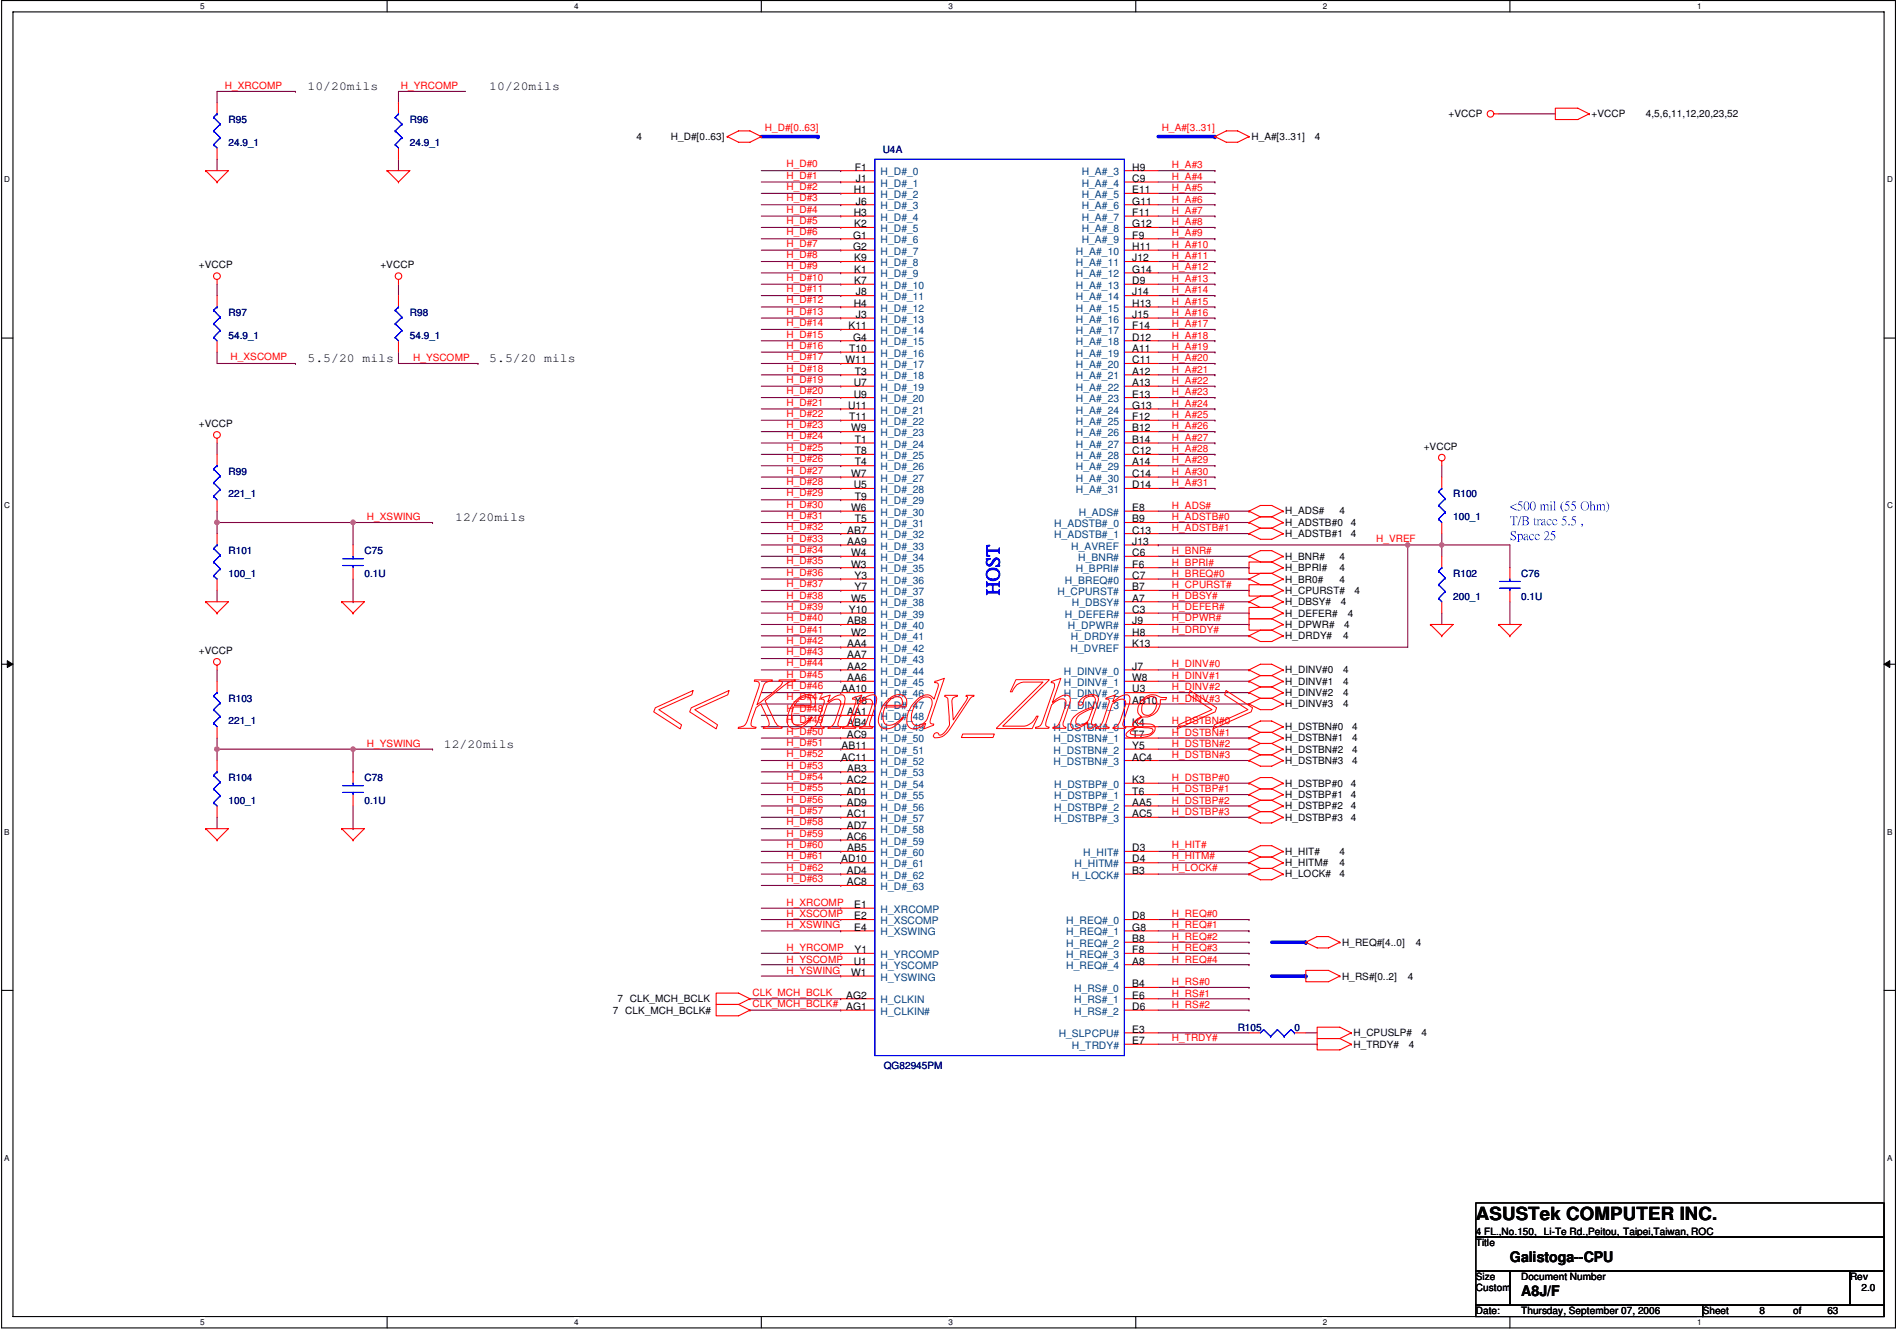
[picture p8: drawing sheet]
<svg xmlns="http://www.w3.org/2000/svg" width="297mm" height="210mm" viewBox="0 0 297 210" stroke-linecap="round" stroke-linejoin="round" font-family="sans-serif">
<defs><g id="words">
<text font-size="2.8" x="231.1" y="191">ASUSTek COMPUTER INC.</text>
<g font-size="2.3">
<text x="236.4" y="197.6">Galistoga--CPU</text>
<text x="238.2" y="202.9">A8J/F</text>
</g>
<g font-size="1.9">
<text x="48.2" y="14.1">10/20mils</text>
<text x="76.6" y="14.1">10/20mils</text>
<text x="48.2" y="56.7">5.5/20 mils</text>
<text x="76.6" y="56.7">5.5/20 mils</text>
<text x="71.3" y="81.6">12/20mils</text>
<text x="69.5" y="117.1">12/20mils</text>
</g>
<g font-size="1.6" fill="#f00">
<text x="35.2" y="13.9">H_XRCOMP</text>
<text x="62.8" y="13.9">H_YRCOMP</text>
<text x="119.8" y="20.5">H_D#[0..63]</text>
<text x="181.9" y="20.5">H_A#[3..31]</text>
<text x="123.1" y="29.8">H_D#2</text>
<text x="123.1" y="26.2">H_D#0</text>
<text x="123.1" y="28">H_D#1</text>
<text x="183.5" y="26.4">H_A#3</text>
<text x="183.5" y="28.2">H_A#4</text>
<text x="183.5" y="29.9">H_A#5</text>
<text x="123.1" y="31.5">H_D#3</text>
<text x="123.1" y="33.3">H_D#4</text>
<text x="123.1" y="35.1">H_D#5</text>
<text x="183.5" y="33.4">H_A#7</text>
<text x="183.5" y="31.7">H_A#6</text>
<text x="183.5" y="35.2">H_A#8</text>
<text x="123.1" y="36.8">H_D#6</text>
<text x="123.1" y="40.4">H_D#8</text>
<text x="123.1" y="38.6">H_D#7</text>
<text x="183.5" y="37">H_A#9</text>
<text x="183.5" y="38.8">H_A#10</text>
<text x="183.5" y="40.6">H_A#11</text>
<text x="123.1" y="45.7">H_D#11</text>
<text x="123.1" y="47.5">H_D#12</text>
<text x="123.1" y="43.9">H_D#10</text>
<text x="123.1" y="42.2">H_D#9</text>
<text x="183.5" y="45.9">H_A#14</text>
<text x="183.5" y="42.3">H_A#12</text>
<text x="183.5" y="47.7">H_A#15</text>
<text x="183.5" y="44.1">H_A#13</text>
<text x="123.1" y="49.3">H_D#13</text>
<text x="123.1" y="52.8">H_D#15</text>
<text x="123.1" y="51.1">H_D#14</text>
<text x="183.5" y="53">H_A#18</text>
<text x="183.5" y="51.2">H_A#17</text>
<text x="183.5" y="49.4">H_A#16</text>
<text x="36.1" y="56.4">H_XSCOMP</text>
<text x="64.7" y="56.6">H_YSCOMP</text>
<text x="123.1" y="58.2">H_D#18</text>
<text x="123.1" y="54.6">H_D#16</text>
<text x="123.1" y="56.4">H_D#17</text>
<text x="123.1" y="59.9">H_D#19</text>
<text x="183.5" y="58.3">H_A#21</text>
<text x="183.5" y="54.8">H_A#19</text>
<text x="183.5" y="56.6">H_A#20</text>
<text x="123.1" y="65.3">H_D#22</text>
<text x="123.1" y="63.5">H_D#21</text>
<text x="123.1" y="61.7">H_D#20</text>
<text x="183.5" y="65.4">H_A#25</text>
<text x="183.5" y="61.9">H_A#23</text>
<text x="183.5" y="63.7">H_A#24</text>
<text x="183.5" y="60.1">H_A#22</text>
<text x="123.1" y="68.8">H_D#24</text>
<text x="123.1" y="70.6">H_D#25</text>
<text x="123.1" y="67">H_D#23</text>
<text x="183.5" y="67.2">H_A#26</text>
<text x="183.5" y="69">H_A#27</text>
<text x="183.5" y="70.7">H_A#28</text>
<text x="123.1" y="72.3">H_D#26</text>
<text x="123.1" y="74.1">H_D#27</text>
<text x="123.1" y="75.9">H_D#28</text>
<text x="123.1" y="77.7">H_D#29</text>
<text x="183.5" y="74.3">H_A#30</text>
<text x="183.5" y="72.5">H_A#29</text>
<text x="183.5" y="76.1">H_A#31</text>
<text x="57.4" y="81.4">H_XSWING</text>
<text x="123.1" y="83">H_D#32</text>
<text x="123.1" y="81.2">H_D#31</text>
<text x="123.1" y="79.5">H_D#30</text>
<text x="183.5" y="83.2">H_ADSTB#1</text>
<text x="183.5" y="79.6">H_ADS#</text>
<text x="183.5" y="81.4">H_ADSTB#0</text>
<text x="123.1" y="88.3">H_D#35</text>
<text x="123.1" y="86.6">H_D#34</text>
<text x="123.1" y="84.8">H_D#33</text>
<text x="183.5" y="86.7">H_BNR#</text>
<text x="183.5" y="88.5">H_BPRI#</text>
<text x="215.5" y="84.8">H_VREF</text>
<text x="123.1" y="93.7">H_D#38</text>
<text x="123.1" y="95.5">H_D#39</text>
<text x="123.1" y="91.9">H_D#37</text>
<text x="123.1" y="90.1">H_D#36</text>
<text x="183.5" y="93.7">H_DBSY#</text>
<text x="183.5" y="90.3">H_BREQ#0</text>
<text x="183.5" y="92.1">H_CPURST#</text>
<text x="183.5" y="95.5">H_DEFER#</text>
<text x="123.1" y="100.8">H_D#42</text>
<text x="123.1" y="97.2">H_D#40</text>
<text x="123.1" y="99">H_D#41</text>
<text x="183.5" y="99">H_DRDY#</text>
<text x="183.5" y="97.2">H_DPWR#</text>
<text x="123.1" y="106.1">H_D#45</text>
<text x="123.1" y="104.3">H_D#44</text>
<text x="123.1" y="102.5">H_D#43</text>
<text x="123.1" y="107.9">H_D#46</text>
<text x="183.5" y="106.3">H_DINV#1</text>
<text x="183.5" y="104.5">H_DINV#0</text>
<text x="123.1" y="111.4">H_D#48</text>
<text x="123.1" y="109.6">H_D#47</text>
<text x="123.1" y="113.2">H_D#49</text>
<text x="183.5" y="113.4">H_DSTBN#0</text>
<text x="183.5" y="108">H_DINV#2</text>
<text x="183.5" y="109.8">H_DINV#3</text>
<text x="57.4" y="116.9">H_YSWING</text>
<text x="123.1" y="118.5">H_D#52</text>
<text x="123.1" y="116.8">H_D#51</text>
<text x="123.1" y="115">H_D#50</text>
<text x="183.5" y="118.7">H_DSTBN#3</text>
<text x="183.5" y="115.1">H_DSTBN#1</text>
<text x="183.5" y="116.9">H_DSTBN#2</text>
<text x="123.1" y="122.1">H_D#54</text>
<text x="123.1" y="120.3">H_D#53</text>
<text x="123.1" y="123.9">H_D#55</text>
<text x="123.1" y="125.6">H_D#56</text>
<text x="183.5" y="122.3">H_DSTBP#0</text>
<text x="183.5" y="124">H_DSTBP#1</text>
<text x="183.5" y="125.8">H_DSTBP#2</text>
<text x="123.1" y="129.2">H_D#58</text>
<text x="123.1" y="127.4">H_D#57</text>
<text x="123.1" y="131">H_D#59</text>
<text x="183.5" y="127.6">H_DSTBP#3</text>
<text x="123.1" y="134.5">H_D#61</text>
<text x="123.1" y="136.3">H_D#62</text>
<text x="123.1" y="132.7">H_D#60</text>
<text x="183.5" y="136.3">H_LOCK#</text>
<text x="183.5" y="132.7">H_HIT#</text>
<text x="183.5" y="134.5">H_HITM#</text>
<text x="123.1" y="141.8">H_XRCOMP</text>
<text x="123.1" y="143.6">H_XSCOMP</text>
<text x="123.1" y="138">H_D#63</text>
<text x="183.5" y="143.6">H_REQ#0</text>
<text x="123.1" y="145.3">H_XSWING</text>
<text x="123.1" y="148.9">H_YRCOMP</text>
<text x="183.5" y="147.1">H_REQ#2</text>
<text x="183.5" y="148.9">H_REQ#3</text>
<text x="183.5" y="145.3">H_REQ#1</text>
<text x="117.8" y="155.8">CLK_MCH_BCLK</text>
<text x="123.1" y="152.4">H_YSWING</text>
<text x="123.1" y="150.7">H_YSCOMP</text>
<text x="183.5" y="154.2">H_RS#0</text>
<text x="183.5" y="156">H_RS#1</text>
<text x="183.5" y="150.7">H_REQ#4</text>
<text x="117.8" y="157.6">CLK_MCH_BCLK#</text>
<text x="183.5" y="157.8">H_RS#2</text>
<text x="183.5" y="162.9">H_TRDY#</text>
</g>
<g font-size="1.6" fill="#000080">
<text x="35.8" y="19.3">R95</text>
<text x="35.8" y="22.8">24.9_1</text>
<text x="64.2" y="19.3">R96</text>
<text x="64.2" y="22.8">24.9_1</text>
<text x="138.2" y="23.9">U4A</text>
<text x="35.8" y="49.4">R97</text>
<text x="35.8" y="53">54.9_1</text>
<text x="64.2" y="49.4">R98</text>
<text x="64.2" y="53">54.9_1</text>
<text x="35.8" y="74.3">R99</text>
<text x="35.8" y="77.9">221_1</text>
<text x="227.5" y="77.9">R100</text>
<text x="227.5" y="81.4">100_1</text>
<text x="35.8" y="86.7">R101</text>
<text x="57.1" y="86.7">C75</text>
<text x="35.8" y="90.3">100_1</text>
<text x="57.1" y="90.3">0.1U</text>
<text x="227.5" y="90.3">R102</text>
<text x="227.5" y="93.9">200_1</text>
<text x="238.2" y="90.3">C76</text>
<text x="238.2" y="93.9">0.1U</text>
<text x="35.8" y="109.8">R103</text>
<text x="35.8" y="113.4">221_1</text>
<text x="35.8" y="122.3">R104</text>
<text x="35.8" y="125.8">100_1</text>
<text x="57.1" y="122.3">C78</text>
<text x="57.1" y="125.8">0.1U</text>
<text x="193.8" y="161.3">R105</text>
<text x="202.7" y="161.3">0</text>
<text x="138.4" y="167.3">QG82945PM</text>
</g>
<g font-size="1.6">
<text x="99.7" y="21.9">4</text>
<text x="105" y="21.9">H_D#[0..63]</text>
<text x="196" y="21.9">H_A#[3..31]</text>
<text x="205.9" y="21.9">4</text>
<text x="226.8" y="18.4">+VCCP</text>
<text x="249.2" y="18.4">+VCCP</text>
<text x="257.7" y="18.4">4,5,6,11,12,20,23,52</text>
<text x="133.9" y="26.7">F1</text>
<text x="134" y="28.5">J1</text>
<text x="177.3" y="26.7">H9</text>
<text x="177.3" y="28.5">C9</text>
<text x="133.7" y="30.3">H1</text>
<text x="133.7" y="33.8">H3</text>
<text x="133.8" y="35.6">K2</text>
<text x="134" y="32">J6</text>
<text x="177.3" y="30.3">E11</text>
<text x="177.3" y="32">G11</text>
<text x="177.3" y="33.8">F11</text>
<text x="177.3" y="35.6">G12</text>
<text x="31.2" y="42">+VCCP</text>
<text x="59.6" y="42">+VCCP</text>
<text x="133.6" y="37.3">G1</text>
<text x="133.6" y="39.1">G2</text>
<text x="133.8" y="40.9">K9</text>
<text x="177.3" y="37.3">F9</text>
<text x="177.3" y="39.1">H11</text>
<text x="177.3" y="40.9">J12</text>
<text x="133.8" y="42.7">K1</text>
<text x="133.8" y="44.4">K7</text>
<text x="134" y="46.2">J8</text>
<text x="177.3" y="42.7">G14</text>
<text x="177.3" y="44.4">D9</text>
<text x="177.3" y="46.2">J14</text>
<text x="132.9" y="51.6">K11</text>
<text x="133.6" y="53.3">G4</text>
<text x="133.7" y="48">H4</text>
<text x="134" y="49.8">J3</text>
<text x="177.3" y="48">H13</text>
<text x="177.3" y="49.8">J15</text>
<text x="177.3" y="51.6">F14</text>
<text x="177.3" y="53.3">D12</text>
<text x="132.4" y="56.9">W11</text>
<text x="133" y="55.1">T10</text>
<text x="133.9" y="58.7">T3</text>
<text x="177.3" y="55.1">A11</text>
<text x="177.3" y="56.9">C11</text>
<text x="177.3" y="58.7">A12</text>
<text x="132.8" y="64">U11</text>
<text x="133" y="65.8">T11</text>
<text x="133.7" y="60.5">U7</text>
<text x="133.7" y="62.2">U9</text>
<text x="177.3" y="60.5">A13</text>
<text x="177.3" y="62.2">E13</text>
<text x="177.3" y="64">G13</text>
<text x="177.3" y="65.8">F12</text>
<text x="31.2" y="66.8">+VCCP</text>
<text x="133.3" y="67.5">W9</text>
<text x="133.9" y="69.3">T1</text>
<text x="133.9" y="71.1">T8</text>
<text x="177.3" y="67.5">B12</text>
<text x="177.3" y="69.3">B14</text>
<text x="177.3" y="71.1">C12</text>
<text x="222.9" y="70.4">+VCCP</text>
<text x="133.3" y="74.6">W7</text>
<text x="133.7" y="76.4">U5</text>
<text x="133.9" y="72.9">T4</text>
<text x="177.3" y="72.9">A14</text>
<text x="177.3" y="74.6">C14</text>
<text x="177.3" y="76.4">D14</text>
<text x="132.7" y="83.5">AB7</text>
<text x="133.3" y="80">W6</text>
<text x="133.9" y="78.2">T9</text>
<text x="133.9" y="81.7">T5</text>
<text x="177.3" y="80">E8</text>
<text x="177.3" y="81.7">B9</text>
<text x="177.3" y="83.5">C13</text>
<text x="201.2" y="80.5">H_ADS#</text>
<text x="201.2" y="82.3">H_ADSTB#0</text>
<text x="209.8" y="80.5">4</text>
<text x="211.5" y="82.3">4</text>
<text x="132.7" y="85.3">AA9</text>
<text x="133.3" y="87.1">W4</text>
<text x="133.3" y="88.9">W3</text>
<text x="177.3" y="85.3">J13</text>
<text x="177.3" y="87.1">C6</text>
<text x="177.3" y="88.9">F6</text>
<text x="201.2" y="89.4">H_BPRI#</text>
<text x="201.2" y="84.1">H_ADSTB#1</text>
<text x="201.2" y="87.6">H_BNR#</text>
<text x="209.8" y="87.6">4</text>
<text x="209.8" y="89.4">4</text>
<text x="211.5" y="84.1">4</text>
<text x="132.9" y="96">Y10</text>
<text x="133.3" y="94.2">W5</text>
<text x="133.8" y="90.6">Y3</text>
<text x="133.8" y="92.4">Y7</text>
<text x="177.3" y="90.6">C7</text>
<text x="177.3" y="92.4">B7</text>
<text x="177.3" y="94.2">A7</text>
<text x="177.3" y="96">C3</text>
<text x="201.2" y="94.7">H_DBSY#</text>
<text x="201.2" y="91.2">H_BR0#</text>
<text x="201.2" y="93">H_CPURST#</text>
<text x="209.8" y="91.2">4</text>
<text x="209.9" y="94.7">4</text>
<text x="212.1" y="93">4</text>
<text x="132.7" y="97.7">AB8</text>
<text x="132.7" y="101.3">AA4</text>
<text x="133.3" y="99.5">W2</text>
<text x="177.3" y="97.7">J9</text>
<text x="177.3" y="99.5">H8</text>
<text x="177.3" y="101.3">K13</text>
<text x="201.2" y="96.5">H_DEFER#</text>
<text x="201.2" y="98.3">H_DPWR#</text>
<text x="201.2" y="100">H_DRDY#</text>
<text x="210.3" y="100">4</text>
<text x="210.5" y="98.3">4</text>
<text x="211" y="96.5">4</text>
<text x="31.2" y="102.4">+VCCP</text>
<text x="132.7" y="103">AA7</text>
<text x="132.7" y="104.8">AA2</text>
<text x="132.7" y="106.6">AA6</text>
<text x="177.3" y="104.8">J7</text>
<text x="177.3" y="106.6">W8</text>
<text x="201.2" y="107.1">H_DINV#1</text>
<text x="201.2" y="105.4">H_DINV#0</text>
<text x="210.3" y="107.1">4</text>
<text x="210.3" y="105.4">4</text>
<text x="131.8" y="108.4">AA10</text>
<text x="132.7" y="111.9">AA1</text>
<text x="132.7" y="113.7">AB4</text>
<text x="133.8" y="110.2">Y8</text>
<text x="177.3" y="108.4">U3</text>
<text x="177.3" y="110.2">AB10</text>
<text x="177.3" y="113.7">K4</text>
<text x="201.2" y="108.9">H_DINV#2</text>
<text x="201.2" y="110.7">H_DINV#3</text>
<text x="210.3" y="108.9">4</text>
<text x="210.3" y="110.7">4</text>
<text x="131.7" y="119">AC11</text>
<text x="131.8" y="117.3">AB11</text>
<text x="132.6" y="115.5">AC9</text>
<text x="177.3" y="115.5">T7</text>
<text x="177.3" y="117.3">Y5</text>
<text x="177.3" y="119">AC4</text>
<text x="201.2" y="116">H_DSTBN#1</text>
<text x="201.2" y="117.8">H_DSTBN#2</text>
<text x="201.2" y="114.3">H_DSTBN#0</text>
<text x="201.2" y="119.6">H_DSTBN#3</text>
<text x="211.7" y="116">4</text>
<text x="211.7" y="117.8">4</text>
<text x="211.7" y="114.3">4</text>
<text x="211.7" y="119.6">4</text>
<text x="132.6" y="122.6">AC2</text>
<text x="132.6" y="124.4">AD1</text>
<text x="132.7" y="120.8">AB3</text>
<text x="177.3" y="122.6">K3</text>
<text x="177.3" y="124.4">T6</text>
<text x="201.2" y="124.9">H_DSTBP#1</text>
<text x="201.2" y="123.1">H_DSTBP#0</text>
<text x="211.5" y="124.9">4</text>
<text x="211.5" y="123.1">4</text>
<text x="132.6" y="126.2">AD9</text>
<text x="132.6" y="127.9">AC1</text>
<text x="132.6" y="129.7">AD7</text>
<text x="132.6" y="131.5">AC6</text>
<text x="177.3" y="126.2">AA5</text>
<text x="177.3" y="127.9">AC5</text>
<text x="201.2" y="126.7">H_DSTBP#2</text>
<text x="201.2" y="128.5">H_DSTBP#3</text>
<text x="211.5" y="126.7">4</text>
<text x="211.5" y="128.5">4</text>
<text x="131.7" y="135">AD10</text>
<text x="132.6" y="136.8">AD4</text>
<text x="132.7" y="133.2">AB5</text>
<text x="177.3" y="133.2">D3</text>
<text x="177.3" y="135">D4</text>
<text x="177.3" y="136.8">B3</text>
<text x="201.2" y="137.3">H_LOCK#</text>
<text x="201.2" y="133.8">H_HIT#</text>
<text x="201.2" y="135.6">H_HITM#</text>
<text x="209.8" y="135.6">4</text>
<text x="209.8" y="137.3">4</text>
<text x="209.8" y="133.8">4</text>
<text x="132.6" y="138.6">AC8</text>
<text x="133.8" y="142.1">E1</text>
<text x="133.8" y="143.9">E2</text>
<text x="177.3" y="143.9">D8</text>
<text x="133.8" y="145.7">E4</text>
<text x="133.8" y="149.2">Y1</text>
<text x="177.3" y="145.7">G8</text>
<text x="177.3" y="147.4">B8</text>
<text x="177.3" y="149.2">F8</text>
<text x="210.1" y="148">H_REQ#[4..0]</text>
<text x="221.7" y="148">4</text>
<text x="133.3" y="152.8">W1</text>
<text x="133.7" y="151">U1</text>
<text x="177.3" y="151">A8</text>
<text x="177.3" y="154.6">B4</text>
<text x="210.1" y="153.3">H_RS#[0..2]</text>
<text x="220.4" y="153.3">4</text>
<text x="96" y="158.7">7 CLK_MCH_BCLK#</text>
<text x="96.7" y="156.9">7 CLK_MCH_BCLK</text>
<text x="132.5" y="156.3">AG2</text>
<text x="132.5" y="158.1">AG1</text>
<text x="177.3" y="156.3">E6</text>
<text x="177.3" y="158.1">D6</text>
<text x="177.3" y="161.7">E3</text>
<text x="177.3" y="163.4">E7</text>
<text x="211.9" y="164">H_TRDY#</text>
<text x="211.9" y="162.2">H_CPUSLP#</text>
<text x="220.6" y="164">4</text>
<text x="222.6" y="162.2">4</text>
<text x="231.1" y="195.1">Title</text>
<text x="231.1" y="193.3">4 FL.,No.150, Li-Te Rd.,Peitou, Taipei,Taiwan, ROC</text>
<text x="231.1" y="200.4">Size</text>
<text x="231.1" y="202.1">Custom</text>
<text x="238.2" y="200.4">Document Number</text>
<text x="289.7" y="200.4">Rev</text>
<text x="291.5" y="202.1">2.0</text>
<text x="231.1" y="205.7">Date:</text>
<text x="238.2" y="205.7">Thursday, September 07, 2006</text>
<text x="266.6" y="205.7">Sheet</text>
<text x="275.5" y="205.7">8</text>
<text x="280.8" y="205.7">of</text>
<text x="286.2" y="205.7">63</text>
</g>
<g font-size="1.6" fill="#004080">
<text x="137.9" y="27.4">H_D#_0</text>
<text x="137.9" y="29.2">H_D#_1</text>
<text x="169.4" y="27.4">H_A#_3</text>
<text x="169.4" y="29.2">H_A#_4</text>
<text x="137.9" y="31">H_D#_2</text>
<text x="137.9" y="32.8">H_D#_3</text>
<text x="137.9" y="34.5">H_D#_4</text>
<text x="169.4" y="31">H_A#_5</text>
<text x="169.4" y="32.8">H_A#_6</text>
<text x="169.4" y="34.5">H_A#_7</text>
<text x="137.9" y="36.3">H_D#_5</text>
<text x="137.9" y="38.1">H_D#_6</text>
<text x="137.9" y="39.9">H_D#_7</text>
<text x="137.9" y="41.7">H_D#_8</text>
<text x="168.5" y="39.9">H_A#_10</text>
<text x="168.5" y="41.7">H_A#_11</text>
<text x="169.4" y="36.3">H_A#_8</text>
<text x="169.4" y="38.1">H_A#_9</text>
<text x="137.9" y="43.4">H_D#_9</text>
<text x="137.9" y="45.2">H_D#_10</text>
<text x="137.9" y="47">H_D#_11</text>
<text x="168.5" y="43.4">H_A#_12</text>
<text x="168.5" y="45.2">H_A#_13</text>
<text x="168.5" y="47">H_A#_14</text>
<text x="137.9" y="48.8">H_D#_12</text>
<text x="137.9" y="50.5">H_D#_13</text>
<text x="137.9" y="52.3">H_D#_14</text>
<text x="168.5" y="48.8">H_A#_15</text>
<text x="168.5" y="50.5">H_A#_16</text>
<text x="168.5" y="52.3">H_A#_17</text>
<text x="137.9" y="54.1">H_D#_15</text>
<text x="137.9" y="55.8">H_D#_16</text>
<text x="137.9" y="57.6">H_D#_17</text>
<text x="137.9" y="59.4">H_D#_18</text>
<text x="168.5" y="54.1">H_A#_18</text>
<text x="168.5" y="55.8">H_A#_19</text>
<text x="168.5" y="57.6">H_A#_20</text>
<text x="168.5" y="59.4">H_A#_21</text>
<text x="137.9" y="61.2">H_D#_19</text>
<text x="137.9" y="62.9">H_D#_20</text>
<text x="137.9" y="64.7">H_D#_21</text>
<text x="168.5" y="61.2">H_A#_22</text>
<text x="168.5" y="62.9">H_A#_23</text>
<text x="168.5" y="64.7">H_A#_24</text>
<text x="137.9" y="66.5">H_D#_22</text>
<text x="137.9" y="68.3">H_D#_23</text>
<text x="137.9" y="70.1">H_D#_24</text>
<text x="137.9" y="71.8">H_D#_25</text>
<text x="168.5" y="66.5">H_A#_25</text>
<text x="168.5" y="68.3">H_A#_26</text>
<text x="168.5" y="70.1">H_A#_27</text>
<text x="168.5" y="71.8">H_A#_28</text>
<text x="137.9" y="73.6">H_D#_26</text>
<text x="137.9" y="75.4">H_D#_27</text>
<text x="137.9" y="77.2">H_D#_28</text>
<text x="168.5" y="73.6">H_A#_29</text>
<text x="168.5" y="75.4">H_A#_30</text>
<text x="168.5" y="77.2">H_A#_31</text>
<text x="137.9" y="79">H_D#_29</text>
<text x="137.9" y="80.7">H_D#_30</text>
<text x="137.9" y="82.5">H_D#_31</text>
<text x="165.1" y="82.5">H_ADSTB#_0</text>
<text x="168.9" y="80.7">H_ADS#</text>
<text x="137.9" y="84.2">H_D#_32</text>
<text x="137.9" y="86">H_D#_33</text>
<text x="137.9" y="87.8">H_D#_34</text>
<text x="137.9" y="89.6">H_D#_35</text>
<text x="165.1" y="84.2">H_ADSTB#_1</text>
<text x="167.7" y="86">H_AVREF</text>
<text x="168.4" y="89.6">H_BPRI#</text>
<text x="168.8" y="87.8">H_BNR#</text>
<text x="137.9" y="91.4">H_D#_36</text>
<text x="137.9" y="93.1">H_D#_37</text>
<text x="137.9" y="94.9">H_D#_38</text>
<text x="165.6" y="93.1">H_CPURST#</text>
<text x="166.7" y="91.4">H_BREQ#0</text>
<text x="167.8" y="94.9">H_DBSY#</text>
<text x="137.9" y="96.7">H_D#_39</text>
<text x="137.9" y="98.5">H_D#_40</text>
<text x="137.9" y="100.2">H_D#_41</text>
<text x="166.7" y="96.7">H_DEFER#</text>
<text x="167.2" y="98.5">H_DPWR#</text>
<text x="167.7" y="100.2">H_DRDY#</text>
<text x="137.9" y="102">H_D#_42</text>
<text x="137.9" y="103.8">H_D#_43</text>
<text x="137.9" y="105.6">H_D#_44</text>
<text x="137.9" y="107.4">H_D#_45</text>
<text x="166.6" y="105.6">H_DINV#_0</text>
<text x="166.6" y="107.4">H_DINV#_1</text>
<text x="167.6" y="102">H_DVREF</text>
<text x="137.9" y="109.1">H_D#_46</text>
<text x="137.9" y="110.9">H_D#_47</text>
<text x="137.9" y="112.7">H_D#_48</text>
<text x="166.6" y="109.1">H_DINV#_2</text>
<text x="166.6" y="110.9">H_DINV#_3</text>
<text x="137.9" y="114.5">H_D#_49</text>
<text x="137.9" y="116.2">H_D#_50</text>
<text x="137.9" y="118">H_D#_51</text>
<text x="137.9" y="119.8">H_D#_52</text>
<text x="165" y="114.5">H_DSTBN#_0</text>
<text x="165" y="116.2">H_DSTBN#_1</text>
<text x="165" y="118">H_DSTBN#_2</text>
<text x="165" y="119.8">H_DSTBN#_3</text>
<text x="137.9" y="121.5">H_D#_53</text>
<text x="137.9" y="123.3">H_D#_54</text>
<text x="137.9" y="125.1">H_D#_55</text>
<text x="165.1" y="123.3">H_DSTBP#_0</text>
<text x="165.1" y="125.1">H_DSTBP#_1</text>
<text x="137.9" y="126.9">H_D#_56</text>
<text x="137.9" y="128.7">H_D#_57</text>
<text x="137.9" y="130.4">H_D#_58</text>
<text x="165.1" y="126.9">H_DSTBP#_2</text>
<text x="165.1" y="128.7">H_DSTBP#_3</text>
<text x="137.9" y="132.2">H_D#_59</text>
<text x="137.9" y="134">H_D#_60</text>
<text x="137.9" y="135.8">H_D#_61</text>
<text x="137.9" y="137.5">H_D#_62</text>
<text x="167.8" y="137.5">H_LOCK#</text>
<text x="168.3" y="135.8">H_HITM#</text>
<text x="169.6" y="134">H_HIT#</text>
<text x="137.9" y="139.3">H_D#_63</text>
<text x="137.9" y="142.9">H_XRCOMP</text>
<text x="137.9" y="144.7">H_XSCOMP</text>
<text x="137.9" y="146.4">H_XSWING</text>
<text x="137.9" y="149.9">H_YRCOMP</text>
<text x="167" y="144.7">H_REQ#_0</text>
<text x="167" y="146.4">H_REQ#_1</text>
<text x="167" y="148.2">H_REQ#_2</text>
<text x="167" y="149.9">H_REQ#_3</text>
<text x="137.9" y="151.7">H_YSCOMP</text>
<text x="137.9" y="153.5">H_YSWING</text>
<text x="167" y="151.7">H_REQ#_4</text>
<text x="168.2" y="155.3">H_RS#_0</text>
<text x="137.9" y="157.1">H_CLKIN</text>
<text x="137.9" y="158.8">H_CLKIN#</text>
<text x="168.2" y="157.1">H_RS#_1</text>
<text x="168.2" y="158.8">H_RS#_2</text>
<text x="165.8" y="162.4">H_SLPCPU#</text>
<text x="167.8" y="164.2">H_TRDY#</text>
</g>
<g font-size="1.3">
<text x="31.3" y="1.4">5</text>
<text x="89.9" y="1.4">4</text>
<text x="148.5" y="1.4">3</text>
<text x="207.1" y="1.4">2</text>
<text x="265.7" y="1.4">1</text>
<text x=".7" y="28.5">D</text>
<text x="295.5" y="28.5">D</text>
<text x=".7" y="79.6">C</text>
<text x="295.5" y="79.6">C</text>
<text x=".7" y="130.6">B</text>
<text x="295.5" y="130.6">B</text>
<text x=".7" y="181.7">A</text>
<text x="295.5" y="181.7">A</text>
<text x="31.3" y="207.4">5</text>
<text x="89.9" y="207.4">4</text>
<text x="148.5" y="207.4">3</text>
<text x="207.1" y="207.4">2</text>
<text x="265.7" y="207.4">1</text>
</g>
</g></defs>
<path d="M.3 .1h296.5v207.8h-296.5zM2 1.9h293v204.2h-293z" fill="none" stroke="#000" stroke-width=".17"/>
<g fill="#fff">
<path d="M31.3 .3h.7v1.4h-.7z"/>
<path d="M31.3 206.2h.7v1.5h-.7z"/>
</g>
<path d="M60.6 .1v1.8M60.6 206.1v1.8" fill="none" stroke="#000" stroke-width=".17"/>
<g fill="#fff">
<path d="M89.9 .3h.7v1.4h-.7z"/>
<path d="M89.9 206.2h.7v1.5h-.7z"/>
</g>
<path d="M119.2 .1v1.8M119.2 206.1v1.8" fill="none" stroke="#000" stroke-width=".17"/>
<g fill="#fff">
<path d="M148.5 .3h.7v1.4h-.7z"/>
<path d="M148.5 206.2h.7v1.5h-.7z"/>
</g>
<path d="M177.8 .1v1.8M177.8 206.1v1.8" fill="none" stroke="#000" stroke-width=".17"/>
<g fill="#fff">
<path d="M207.1 .3h.8v1.4h-.8z"/>
<path d="M207.1 206.2h.8v1.5h-.8z"/>
</g>
<path d="M236.4 .1v1.8M236.4 206.1v1.8" fill="none" stroke="#000" stroke-width=".17"/>
<g fill="#fff">
<path d="M265.7 .3h.7v1.4h-.7z"/>
<path d="M265.7 206.2h.7v1.5h-.7z"/>
<path d="M.7 27.3h.9v1.5h-.9z"/>
<path d="M295.4 27.3h1v1.5h-1z"/>
<path d="M.7 78.4h.9v1.5h-.9z"/>
<path d="M295.4 78.4h1v1.5h-1z"/>
</g>
<path d="M.3 52.9h1.7M295 52.9h1.8" fill="none" stroke="#000" stroke-width=".17"/>
<g fill="#fff">
<path d="M.7 129.5h.9v1.4h-.9z"/>
<path d="M295.4 129.5h.9v1.4h-.9z"/>
</g>
<path d="M.3 104h1.7M295 104h1.8" fill="none" stroke="#000" stroke-width=".17"/>
<path d="M1.1 103.4l.9 .6-.9 .5zM295 104l.9-.6v1.1z" fill="#000"/>
<path d="M1.1 103.4l.9 .6-.9 .5zM295 104l.9-.6v1.1z" fill="none" stroke="#000" stroke-width=".16"/>
<g fill="#fff">
<path d="M.6 180.5h1v1.5h-1z"/>
<path d="M295.4 180.5h.9v1.5h-.9z"/>
</g>
<path d="M.3 155h1.7M295 155h1.8" fill="none" stroke="#000" stroke-width=".17"/>
<g fill="none" stroke="#800040" stroke-width=".17">
<path d="M34 55.1v1.8M225.8 72.9v1.8M34 81.8h.1M34 80v1.8M34 92.4v1.8M55.3 94.2h.1M55.3 90.6v3.6M220.4 85.3v16M225.8 96v1.7M236.4 85.3v3.6M236.4 94.2v3.5M34 104.9v1.7"/>
<path d="M34 127.9v1.8M55.3 129.7h.1M55.3 126.2v3.5"/>
</g>
<path d="M181.4 21.4h8.8M190.2 21.4h.1M199.1 147.5h5.4M204.5 147.5h.1" fill="none" stroke="#00f" stroke-width=".55"/>
<circle cx="34" cy="81.8" r=".36" fill="#f0f"/>
<circle cx="34" cy="81.8" r=".36" fill="none" stroke="#f0f" stroke-width=".17"/>
<g fill="none" stroke="#800040" stroke-width=".17">
<path d="M34 14.3h12.3M46.3 14.3h.1M62.4 16.1h.1M62.4 14.3v1.8M234.6 17.8h8.9M34 24.9v1.8M62.4 24.9v1.8M119.2 32h12.5M131.7 32h.1M34 44.5v1.8M62.4 44.5v1.8M62.4 56.9h12.4"/>
<path d="M74.8 56.9h.1M119.2 58.7h12.5M131.7 58.7h.1M181.4 58.7h8.8M181.4 46.3h8.8M190.2 58.7h.1M190.2 46.3h.1M34 69.3v1.8M119.2 69.3h12.5M131.7 69.3h.1M181.4 65.8h8.8M181.4 67.6h8.8"/>
<path d="M190.2 65.8h.1M190.2 67.6h.1M55.3 81.8h12.4M67.7 81.8h.1M119.2 83.5h12.5M131.7 83.5h.1M181.4 85.3h.1M181.4 94.2h14.2M181.4 90.6h14.2M181.4 87.1h14.2M181.4 85.3h44.4M195.6 94.2h.1"/>
<path d="M195.6 90.6h.1M195.6 87.1h.1M220.4 85.3h.1M34 117.3h21.3M119.2 101.3h12.5M131.7 101.3h.1M181.4 119h14.2M195.6 119h.1M119.2 122.6h12.5M119.2 135h12.5M119.2 129.7h12.5M131.7 122.6h.1"/>
<path d="M131.7 135h.1M131.7 129.7h.1M117.4 158.1h14.3M119.2 152.8h12.5M131.7 158.1h.1M131.7 152.8h.1M181.4 154.6h14.2M195.6 154.6h.1M204.5 161.7h1.7"/>
</g>
<path d="M119.2 21.4h8.9M128.1 21.4h.1M199.1 152.8h5.4M204.5 152.8h.1" fill="none" stroke="#00f" stroke-width=".55"/>
<circle cx="220.4" cy="85.3" r=".34" fill="#f0f"/>
<circle cx="220.4" cy="85.3" r=".34" fill="none" stroke="#f0f" stroke-width=".17"/>
<g fill="none" stroke="#800040" stroke-width=".17">
<path d="M119.2 37.4h12.5M119.2 30.3h12.5M119.2 26.7h12.5M131.7 37.4h.1M131.7 30.3h.1M131.7 26.7h.1M181.4 37.4h8.8M181.4 26.7h8.8M181.4 33.8h8.8M190.2 37.4h.1M190.2 33.8h.1M190.2 26.7h.1"/>
<path d="M34 56.9h12.3M46.3 56.9h.1M62.4 55.1v1.8M119.2 55.1h12.5M119.2 49.8h12.5M119.2 56.9h12.5M119.2 46.3h12.5M119.2 48h12.5M119.2 44.5h12.5M131.7 55.1h.1M131.7 49.8h.1M131.7 56.9h.1"/>
<path d="M131.7 46.3h.1M131.7 48h.1M131.7 44.5h.1M181.4 55.1h8.8M181.4 49.8h8.8M181.4 42.7h8.8M181.4 53.3h8.8M181.4 51.6h8.8M190.2 55.1h.1M190.2 42.7h.1M190.2 53.3h.1M190.2 51.6h.1"/>
<path d="M190.2 49.8h.1M119.2 74.7h12.5M119.2 72.9h12.5M119.2 65.8h12.5M119.2 64h12.5M131.7 65.8h.1M131.7 72.9h.1M131.7 74.7h.1M131.7 64h.1M181.4 74.7h8.8M181.4 72.9h8.8M181.4 62.2h8.8"/>
<path d="M181.4 64h8.8M181.4 60.5h8.8M181.4 69.3h8.8M181.4 71.1h8.8M190.2 74.7h.1M190.2 72.9h.1M190.2 62.2h.1M190.2 64h.1M190.2 60.5h.1M190.2 69.3h.1M190.2 71.1h.1M119.2 97.7h12.5"/>
<path d="M119.2 99.5h12.5M119.2 81.8h12.5M119.2 88.9h12.5M119.2 94.2h12.5M119.2 96h12.5M119.2 87.1h12.5M131.7 97.7h.1M131.7 99.5h.1M131.7 81.8h.1M131.7 88.9h.1M131.7 94.2h.1M131.7 96h.1"/>
<path d="M131.7 87.1h.1M181.4 92.4h14.2M181.4 99.5h14.2M181.4 88.9h14.2M181.4 83.5h14.2M195.6 92.4h.1M195.6 88.9h.1M195.6 83.5h.1M195.6 99.5h.1M34 115.5v1.8M55.3 117.3v3.5M119.2 106.6h12.5"/>
<path d="M119.2 112h12.5M119.2 119h12.5M119.2 110.2h12.5M119.2 117.3h12.5M119.2 104.9h12.5M131.7 112h.1M131.7 119h.1M131.7 106.6h.1M131.7 110.2h.1M131.7 117.3h.1M131.7 104.9h.1M181.4 106.6h14.2"/>
<path d="M181.4 113.7h14.2M181.4 108.4h14.2M181.4 101.3h39M195.6 106.6h.1M195.6 113.7h.1M195.6 108.4h.1M55.3 120.8h.1M119.2 136.8h12.5M119.2 120.8h12.5M119.2 127.9h12.5M131.7 136.8h.1M131.7 120.8h.1"/>
<path d="M131.7 127.9h.1M181.4 136.8h14.2M181.4 133.3h14.2M181.4 122.6h14.2M195.6 136.8h.1M195.6 133.3h.1M195.6 122.6h.1M117.4 156.3h14.3M119.2 142.2h12.5M119.2 143.9h12.5M119.2 151h12.5M119.2 145.7h12.5"/>
<path d="M131.7 142.2h.1M131.7 143.9h.1M131.7 151h.1M131.7 145.7h.1M131.7 156.3h.1M181.4 143.9h14.2M181.4 147.5h14.2M195.6 143.9h.1M195.6 147.5h.1M181.4 163.4h24.8M181.4 161.7h14.2M206.2 163.4h.1"/>
</g>
<circle cx="55.3" cy="117.3" r=".34" fill="#f0f"/>
<circle cx="55.3" cy="117.3" r=".34" fill="none" stroke="#f0f" stroke-width=".17"/>
<g fill="none" stroke="#800040" stroke-width=".17">
<path d="M119.2 33.8h12.5M131.7 33.8h.1M181.4 28.5h8.8M181.4 39.2h8.8M190.2 28.5h.1M190.2 39.2h.1M181.4 48h8.8M181.4 44.5h8.8M190.2 48h.1M190.2 44.5h.1M119.2 62.2h12.5M131.7 62.2h.1"/>
<path d="M55.3 81.8v3.5M119.2 92.4h12.5M119.2 80h12.5M131.7 92.4h.1M131.7 80h.1M181.4 97.7h14.2M195.6 97.7h.1M225.8 85.3v1.8M34 117.3h.1M34 117.3v1.7M181.4 115.5h14.2M181.4 110.2h14.2"/>
<path d="M181.4 104.9h14.2M195.6 115.5h.1M195.6 110.2h.1M195.6 104.9h.1M119.2 133.3h12.5M131.7 133.3h.1M181.4 127.9h14.2M181.4 124.4h14.2M195.6 127.9h.1M195.6 124.4h.1M181.4 158.1h14.2M181.4 149.2h14.2"/>
<path d="M181.4 145.7h14.2M195.6 158.1h.1M195.6 149.2h.1M195.6 145.7h.1"/>
</g>
<circle cx="34" cy="117.3" r=".35" fill="#f0f"/>
<circle cx="34" cy="117.3" r=".35" fill="none" stroke="#f0f" stroke-width=".17"/>
<g fill="none" stroke="#800040" stroke-width=".17">
<path d="M34 14.3v1.8M62.4 14.3h10.5M119.2 35.6h12.5M119.2 28.5h12.5M131.7 35.6h.1M131.7 28.5h.1M181.4 32h8.8M190.2 32h.1M119.2 53.3h12.5M119.2 40.9h12.5M119.2 42.7h12.5M131.7 53.3h.1"/>
<path d="M131.7 40.9h.1M131.7 42.7h.1M181.4 56.9h8.8M181.4 40.9h8.8M190.2 56.9h.1M190.2 40.9h.1M119.2 76.5h12.5M119.2 71.1h12.5M119.2 60.5h12.5M119.2 78.2h12.5M131.7 71.1h.1M131.7 76.5h.1"/>
<path d="M131.7 60.5h.1M131.7 78.2h.1M181.4 76.5h8.8M190.2 76.5h.1M34 81.8v1.7M119.2 85.3h12.5M119.2 90.6h12.5M131.7 85.3h.1M131.7 90.6h.1M181.4 80h14.2M181.4 96h14.2M181.4 81.8h14.2"/>
<path d="M195.6 80h.1M195.6 96h.1M195.6 81.8h.1M225.8 85.3h.1M225.8 85.3h10.6M225.8 83.5v1.8M55.3 117.3h12.4M67.7 117.3h.1M119.2 115.5h12.5M119.2 103.1h12.5M131.7 115.5h.1M131.7 103.1h.1"/>
<path d="M181.4 117.3h14.2M195.6 117.3h.1M119.2 124.4h12.5M119.2 126.2h12.5M119.2 131.5h12.5M131.7 124.4h.1M131.7 131.5h.1M131.7 126.2h.1M181.4 126.2h14.2M181.4 135h14.2M195.6 126.2h.1M195.6 135h.1"/>
<path d="M119.2 149.2h12.5M131.7 149.2h.1M181.4 156.3h14.2M181.4 151h14.2M195.6 156.3h.1M195.6 151h.1"/>
</g>
<circle cx="225.8" cy="85.3" r=".34" fill="#f0f"/>
<circle cx="225.8" cy="85.3" r=".34" fill="none" stroke="#f0f" stroke-width=".17"/>
<path d="M34 81.8h21.3M55.3 81.8h.1" fill="none" stroke="#800040" stroke-width=".17"/>
<circle cx="55.3" cy="81.8" r=".35" fill="#f0f"/>
<circle cx="55.3" cy="81.8" r=".35" fill="none" stroke="#f0f" stroke-width=".17"/>
<g fill="none" stroke="#800040" stroke-width=".17">
<path d="M119.2 39.2h12.5M131.7 39.2h.1M181.4 35.6h8.8M181.4 30.3h8.8M190.2 35.6h.1M190.2 30.3h.1M119.2 51.6h12.5M131.7 51.6h.1M119.2 67.6h12.5M131.7 67.6h.1M119.2 113.7h12.5M119.2 108.4h12.5"/>
<path d="M131.7 113.7h.1M131.7 108.4h.1M119.2 138.6h12.5M131.7 138.6h.1"/>
</g>
<g fill="none" stroke="#f00" stroke-width=".17">
<path d="M233.9 17.8h.7M243.5 16.9h3.6l1.7 .9-1.7 .9h-3.6zM248.8 17.8h.1M32.2 26.7h.1M32.2 26.7h3.6l-1.8 1.8M32.2 26.7l1.8 1.8M34 28.5h.1M60.6 26.7h.1M60.6 26.7h3.6l-1.8 1.8M60.6 26.7l1.8 1.8M62.4 28.5h.1M113.9 21.4h.1"/>
<path d="M113.9 21.4l1.8-.9h1.7l1.8 .9M113.9 21.4l1.8 .9h1.7l1.8-.9M119.2 21.4h.1M190.2 21.4h.1M190.2 21.4l1.8-.9h1.8l1.8 .9M190.2 21.4l1.8 .9h1.8l1.8-.9M195.6 21.4h.1M34 43.8v.7M62.4 43.8v.7M34 68.6v.7M225.8 72.2v.7M32.2 94.2h.1"/>
<path d="M32.2 94.2h3.6l-1.8 1.8M32.2 94.2l1.8 1.8M34 96h.1M53.5 94.2h.1M53.5 94.2h3.6l-1.8 1.8M53.5 94.2l1.8 1.8M55.3 96h.1M195.6 80h.1M195.6 94.2h.1M195.6 90.6h.1M195.6 83.5h.1M195.6 99.5h.1"/>
<path d="M195.6 81.8h.1M195.6 87.1h.1M195.6 80l1.8-.9h1.7l1.8 .9M195.6 80l1.8 .9M195.6 94.2l1.8 .9h1.7M195.6 90.6l1.8 .9h1.7M195.6 83.5l1.8 .9h1.7l1.8-.9M195.6 99.5l1.8 .9h1.7l1.8-.9M195.6 81.8l1.8 .9M195.6 87.1l1.8-.9h1.7l1.8 .9M195.6 87.1l1.8 .9h1.7M197.4 80.9h1.7"/>
<path d="M197.4 82.7h1.7M197.4 82.7l-1.8 .8M197.4 80.9l-1.8 .9M199.1 95.1h-3.5v1.8h3.5M199.1 88h-3.5v1.7h3.5M199.1 91.5h-3.5v1.8h3.5M199.1 96.9h-3.5v1.7h3.5M199.1 93.3l1.8 .9M199.1 93.3h-1.7l-1.8 .9M199.1 89.7l1.8 .9M199.1 89.7h-1.7l-1.8 .9M199.1 95.1l1.8 .9"/>
<path d="M199.1 88l1.8 .9M199.1 91.5l1.8 .9M199.1 82.7l1.8 .8M199.1 96.9l1.8 .8M199.1 98.6l1.8 .9M199.1 98.6h-1.7l-1.8 .9M199.1 80.9l1.8 .9M200.9 80h.1M200.9 94.2h.1M200.9 90.6h.1M200.9 96h.1M200.9 88.9h.1"/>
<path d="M200.9 92.4h.1M200.9 83.5h.1M200.9 97.7h.1M200.9 99.5h.1M200.9 81.8h.1M200.9 87.1h.1M200.9 80l-1.8 .9M200.9 94.2l-1.8 .9M200.9 90.6l-1.8 .9M200.9 96l-1.8 .9M200.9 88.9l-1.8 .8M200.9 92.4l-1.8 .9"/>
<path d="M200.9 97.7l-1.8 .9M200.9 81.8l-1.8 .9M200.9 87.1l-1.8 .9M224 97.7h.1M224 97.7h3.5l-1.7 1.8M224 97.7l1.8 1.8M225.8 99.5h.1M234.6 97.7h.1M234.6 97.7h3.6l-1.8 1.8M234.6 97.7l1.8 1.8M236.4 99.5h.1M34 104.1v.8"/>
<path d="M195.6 108.4h.1M195.6 106.6h.1M195.6 115.5h.1M195.6 110.2h.1M195.6 117.3h.1M195.6 113.7h.1M195.6 104.9h.1M195.6 119h.1M195.6 108.4l1.8 .9M195.6 106.6l1.8 .9M195.6 115.5l1.8 .9M195.6 110.2l1.8 .9h1.7l1.8-.9"/>
<path d="M195.6 117.3l1.8 .9M195.6 113.7l1.8-.8h1.7l1.8 .8M195.6 113.7l1.8 .9M195.6 104.9l1.8-.9h1.7l1.8 .9M195.6 104.9l1.8 .8M195.6 119l1.8 .9h1.7l1.8-.9M197.4 107.5h1.7M197.4 107.5l-1.8 .9M197.4 109.3h1.7M197.4 105.7h1.7M197.4 105.7l-1.8 .9M197.4 114.6h1.7"/>
<path d="M197.4 114.6l-1.8 .9M197.4 116.4h1.7M197.4 109.3l-1.8 .9M197.4 116.4l-1.8 .9M197.4 118.2h1.7M197.4 118.2l-1.8 .8M199.1 107.5l1.8 .9M199.1 105.7l1.8 .9M199.1 114.6l1.8 .9M199.1 109.3l1.8 .9M199.1 116.4l1.8 .9M199.1 118.2l1.8 .8"/>
<path d="M200.9 108.4h.1M200.9 106.6h.1M200.9 115.5h.1M200.9 110.2h.1M200.9 117.3h.1M200.9 113.7h.1M200.9 104.9h.1M200.9 119h.1M200.9 108.4l-1.8 .9M200.9 106.6l-1.8 .9M200.9 115.5l-1.8 .9M200.9 117.3l-1.8 .9"/>
<path d="M200.9 113.7l-1.8 .9M200.9 104.9l-1.8 .8M32.2 129.7h.1M32.2 129.7h3.6l-1.8 1.8M32.2 129.7l1.8 1.8M34 131.5h.1M53.5 129.7h.1M53.5 129.7h3.6l-1.8 1.8M53.5 129.7l1.8 1.8M55.3 131.5h.1M195.6 124.4h.1M195.6 122.6h.1"/>
<path d="M195.6 136.8h.1M195.6 133.3h.1M195.6 126.2h.1M195.6 135h.1M195.6 127.9h.1M195.6 124.4l1.8 .9M195.6 122.6l1.8-.9h1.7l1.8 .9M195.6 122.6l1.8 .9M195.6 136.8l1.8 .9h1.7l1.8-.9M195.6 133.3l1.8-.9h1.7l1.8 .9M195.6 133.3l1.8 .9M195.6 126.2l1.8 .8"/>
<path d="M195.6 135l1.8 .9M195.6 127.9l1.8 .9h1.7l1.8-.9M197.4 123.5h1.7M197.4 123.5l-1.8 .9M197.4 125.3h1.7M197.4 135.9l-1.8 .9M197.4 135.9h1.7M197.4 134.2h1.7M197.4 125.3l-1.8 .9M197.4 127h1.7M197.4 134.2l-1.8 .8M197.4 127l-1.8 .9"/>
<path d="M199.1 123.5l1.8 .9M199.1 135.9l1.8 .9M199.1 125.3l1.8 .9M199.1 134.2l1.8 .8M199.1 127l1.8 .9M200.9 124.4h.1M200.9 122.6h.1M200.9 136.8h.1M200.9 133.3h.1M200.9 126.2h.1M200.9 135h.1M200.9 127.9h.1"/>
<path d="M200.9 124.4l-1.8 .9M200.9 122.6l-1.8 .9M200.9 133.3l-1.8 .9M200.9 126.2l-1.8 .8M200.9 135l-1.8 .9M115.7 157.2h-3.6v1.8h3.6l1.7-.9M115.7 157.2l1.7 .9M117.4 158.1h.1M117.4 156.3l-1.7-.9h-3.6v1.8h3.6M117.4 156.3h.1M117.4 156.3l-1.7 .9M204.5 147.5h.1"/>
<path d="M204.5 151.9h3.5l1.8 .9-1.8 .9h-3.5zM204.5 147.5l1.7-.9h1.8l1.8 .9M204.5 147.5l1.7 .9h1.8l1.8-.9M209.8 147.5h.1M209.8 152.8h.1M209.8 162.6h-3.6v1.7h3.6l1.8-.9M209.8 162.6l1.8 .8M211.6 163.4h.1M211.6 161.7l-1.8-.9h-3.6v1.8h3.6M211.6 161.7h.1M211.6 161.7l-1.8 .9"/>
<circle cx="233.4" cy="17.8" r=".51"/>
<circle cx="34" cy="43.2" r=".53"/>
<circle cx="62.4" cy="43.2" r=".51"/>
<circle cx="34" cy="68.1" r=".53"/>
<circle cx="225.8" cy="71.6" r=".51"/>
<circle cx="34" cy="103.6" r=".53"/>
</g>
<path d="M231.1 188.3h63.9v5.3h-63.9zM231.1 193.6h63.9v5.4h-63.9zM231.1 199h5.3v5.3h-5.3zM236.4 199h53.3v5.3h-53.3zM289.7 199h5.3v5.3h-5.3zM231.1 204.3h35.5v1.8h-35.5zM266.6 204.3h28.4v1.8h-28.4z" fill="none" stroke="#000" stroke-width=".17"/>
<g fill="#00f">
<path d="M236.5 79.3l1-.5-.9 .5 .9 .5v.1l-1-.5z"/>
<path d="M237.9 78.5l.5-.1-.1 .2h-.4l-.1 .3a.51 .51 0 0 1 .6 .6 .51 .51 0 0 1-.8 .3 .43 .43 0 0 0 .7-.3 .43 .43 0 0 0-.5-.5h-.1z"/>
<path d="M241.1 79h.3v.1l.3-.2 .2 .2 .3-.2a.25 .25 0 0 1 .2 .4v.4l.2 .2h-.4l.1-.1 .1-.5-.3-.3-.2 .2v.6l.2 .1h-.5l.2-.2-.1-.6-.1-.1-.2 .2v.6l.1 .1h-.4l.2-.2-.1-.6z"/>
<path d="M243.2 78.5l.3-.1v1.4l.2 .1h-.5l.2-.2v-1z"/>
<path d="M244.6 78.7l.3-.2a1.1 1.1 0 0 0 0 1.7 .95 .95 0 0 1-.3-1.5z"/>
<path d="M245.3 78.5l.5-.1-.1 .2h-.4l-.1 .3a.5 .5 0 0 1 .6 .6 .5 .5 0 0 1-.8 .3 .41 .41 0 0 0 .5-.1 .41 .41 0 0 0 .1-.5l-.6-.2z"/>
<path d="M246.2 78.5l.6-.1-.1 .2h-.4l-.1 .3a.51 .51 0 0 1 .5 .6 .51 .51 0 0 1-.7 .3 .42 .42 0 0 0 .6-.2 .42 .42 0 0 0-.3-.6h-.3z"/>
<path d="M248.9 78.5l.3-.1v.8l.1-.2h.3l.1 .8 .1 .1h-.3l.1-.1v-.5l-.2-.3-.2 .2v.6l.1 .1h-.4l.1-.1v-1.1z"/>
<path d="M249.9 79h.3v.1l.3-.2 .2 .2 .3-.2a.25 .25 0 0 1 .2 .4v.4l.2 .2h-.4l.1-.1 .1-.5-.3-.3-.2 .2v.6l.2 .1h-.5l.2-.2-.1-.6-.1-.1-.2 .2v.6l.2 .1h-.5l.2-.2-.1-.6z"/>
<path d="M251.5 78.5a.92 .92 0 0 1 .5 .8 .92 .92 0 0 1-.5 .8 1.05 1.05 0 0 0 0-1.6z"/>
<path d="M236.5 80.8h1.1v.4l-.2-.3h-.3v1.2l.2 .1h-.5l.2-.3v-1h-.4l-.1 .3z"/>
<path d="M238.1 80.8h.1l-.5 1.5h-.1z"/>
<path d="M240.3 81v.3h.3h-.3v.7l.1 .1 .2-.1a.17 .17 0 0 1-.2 .2 .17 .17 0 0 1-.2-.1v-.8h-.1z"/>
<path d="M240.6 81.4l.3-.2v.3l.3-.2v.1h-.2l-.1 .2v.5l.2 .1h-.5l.2-.2v-.5z"/>
<path d="M242.4 81.4l.4-.1 .1 .1v.1a.29 .29 0 0 0-.3-.2 .29 .29 0 0 0-.3 .2 .38 .38 0 0 0 .1 .5 .38 .38 0 0 0 .5-.1 .43 .43 0 0 1-.7 .2 .43 .43 0 0 1 .2-.7z"/>
<path d="M244.8 80.8h.5l-.1 .1h-.3l-.2 .3a.5 .5 0 0 1 .6 .6 .5 .5 0 0 1-.8 .3 .41 .41 0 0 0 .6 0 .41 .41 0 0 0 0-.6l-.5-.2z"/>
<path d="M246.3 80.8h.5l-.1 .1h-.4l-.1 .3a.51 .51 0 0 1 .6 .6 .51 .51 0 0 1-.8 .3 .42 .42 0 0 0 .7-.2 .42 .42 0 0 0-.4-.5l-.2-.1z"/>
<path d="M247.6 82h.1a.26 .26 0 0 1 .2 .3 .26 .26 0 0 1-.3 .2l.2-.3h-.2z"/>
<path d="M236.6 83.3a.51 .51 0 0 1 .6-.1l.1-.1 .1 .5a.36 .36 0 0 0-.3-.4 .36 .36 0 0 0-.4 .2l.3 .4a.42 .42 0 0 1 .3 .7l-.7 .1v-.4a.37 .37 0 0 0 .2 .3 .37 .37 0 0 0 .4-.2 .98 .98 0 0 0-.6-.7z"/>
<path d="M239.6 83.7l.4-.1 .2 .2-.1 .1a.27 .27 0 0 0-.2-.3 .27 .27 0 0 0-.3 .2 .37 .37 0 0 0 0 .5 .37 .37 0 0 0 .5 .1l.1-.2a.37 .37 0 0 1-.3 .4 .37 .37 0 0 1-.4-.3v-.4z"/>
<path d="M241.9 83.2a.41 .41 0 0 1 .6 .1 .41 .41 0 0 1-.1 .6l-.5 .6h.5l.3-.2-.2 .2h-.7l.5-.6 .1-.3a.32 .32 0 0 0-.3-.4 .32 .32 0 0 0-.3 .3z"/>
<path d="M243 83.1h.5v.2h-.4l-.1 .2a.53 .53 0 0 1 .5 .6 .53 .53 0 0 1-.8 .4l.1-.1a.42 .42 0 0 0 .6-.2 .42 .42 0 0 0-.4-.5h-.2z"/>
<path d="M238.8 78.6a.89 .89 0 0 0 .2 1.3 .79 .79 0 0 0 .5-.7 .79 .79 0 0 0-.5-.7zM238.9 78.6l.1-.1a.85 .85 0 0 1 0 1.4l-.3-.5 .1-.6z"/>
<path d="M239.7 78.6a.87 .87 0 0 0 .3 1.3 .82 .82 0 0 0 0-1.4zM239.9 78.6l.1-.1a.92 .92 0 0 1 0 1.4 .95 .95 0 0 1-.1-1.3z"/>
<path d="M242.8 78.5a.09 .09 0 0 0 .1 0 .09 .09 0 0 0-.1 0zM242.7 79l.1 .2v.6l-.1 .1h.4l-.1-.1-.1-.8z"/>
<path d="M247.7 78.7a.68 .68 0 0 0 0 1.1 .68 .68 0 0 0 1.1-.4 .65 .65 0 0 0-.2-.8 .65 .65 0 0 0-.9 .1zM247.8 78.7a.57 .57 0 0 1 .7 0 .57 .57 0 0 1 .1 .7 .51 .51 0 0 1-.6 .5 .51 .51 0 0 1-.4-.7z"/>
<path d="M238.2 80.8l.3 .2v1.1l-.3 .1h1a.35 .35 0 0 0 .1-.6l-.2-.1a.34 .34 0 0 0 .2-.5l-.2-.1zM238.6 80.9l.5 .1v.3l-.5 .1zM238.6 81.5l.5 .1a.31 .31 0 0 1-.1 .5h-.4z"/>
<path d="M241.4 81.3l-.1 .2 .1 .1 .1-.3h.3v.3l-.2 .1a.31 .31 0 0 0-.3 .4l.2 .2 .3-.3 .1 .3 .2-.2h-.1l-.1-.7-.2-.2zM241.5 81.8l.3-.1v.3l-.1 .1h-.2z"/>
<path d="M243.2 81.4a.45 .45 0 0 0-.1 .7 .45 .45 0 0 0 .7-.1l.1-.1a.39 .39 0 0 1-.5 .2 .39 .39 0 0 1-.2-.5h.6l-.2-.3zM243.2 81.4l.3-.1 .2 .3h-.5z"/>
<path d="M237.5 83.7l.2 .2v.8l-.2 .1h.5l-.2-.1v-.2a.44 .44 0 0 0 .7-.4 .44 .44 0 0 0-.5-.5l-.2 .2v-.2zM237.9 83.7h.1a.39 .39 0 0 1 .3 .5 .39 .39 0 0 1-.4 .3z"/>
<path d="M238.7 83.7l-.1 .1 .1 .1 .1-.3 .3 .1v.2l-.3 .1a.31 .31 0 0 0-.2 .4l.2 .2 .3-.2 .1 .2 .1-.1-.1-.1v-.7l-.3-.1zM238.8 84.2l.3-.2v.3l-.2 .1h-.1z"/>
<path d="M240.4 83.7a.45 .45 0 0 0 0 .7 .45 .45 0 0 0 .7-.1v-.1a.39 .39 0 0 1-.5 .2 .39 .39 0 0 1-.2-.5h.7l-.2-.3zM240.5 83.8l.2-.1 .2 .2h-.5z"/>
<circle cx="245.7" cy="82.1" r=".12"/>
</g>
<g fill="none" stroke="#f00" stroke-width=".17">
<path d="M62.4 16.1v1.7M62.4 23.2v1.7M131.7 26.7h5.3M131.7 28.5h5.3M131.7 30.3h5.3M131.7 32h5.3M131.7 33.8h5.3M131.7 35.6h5.3M131.7 37.4h5.3M131.7 39.2h5.3M176.1 26.7h5.3M176.1 28.5h5.3"/>
<path d="M176.1 30.3h5.3M176.1 32h5.3M176.1 33.8h5.3M176.1 35.6h5.3M176.1 37.4h5.3M176.1 39.2h5.3M131.7 40.9h5.3M131.7 42.7h5.3M131.7 44.5h5.3M131.7 46.3h5.3M131.7 48h5.3M131.7 49.8h5.3"/>
<path d="M131.7 51.6h5.3M131.7 53.3h5.3M131.7 55.1h5.3M131.7 56.9h5.3M131.7 58.7h5.3M176.1 40.9h5.3M176.1 42.7h5.3M176.1 44.5h5.3M176.1 46.3h5.3M176.1 48h5.3M176.1 49.8h5.3M176.1 51.6h5.3"/>
<path d="M176.1 53.3h5.3M176.1 55.1h5.3M176.1 56.9h5.3M176.1 58.7h5.3M131.7 60.5h5.3M131.7 62.2h5.3M131.7 64h5.3M131.7 65.8h5.3M131.7 67.6h5.3M131.7 69.3h5.3M131.7 71.1h5.3M131.7 72.9h5.3"/>
<path d="M131.7 74.7h5.3M131.7 76.5h5.3M131.7 78.2h5.3M176.1 60.5h5.3M176.1 62.2h5.3M176.1 64h5.3M176.1 65.8h5.3M176.1 67.6h5.3M176.1 69.3h5.3M176.1 71.1h5.3M176.1 72.9h5.3M176.1 74.7h5.3"/>
<path d="M176.1 76.5h5.3M131.7 80h5.3M131.7 81.8h5.3M131.7 83.5h5.3M131.7 85.3h5.3M131.7 87.1h5.3M131.7 88.9h5.3M131.7 90.6h5.3M131.7 92.4h5.3M131.7 94.2h5.3M131.7 96h5.3M131.7 97.7h5.3"/>
<path d="M131.7 99.5h5.3M176.1 80h5.3M176.1 81.8h5.3M176.1 83.5h5.3M176.1 85.3h5.3M176.1 87.1h5.3M176.1 88.9h5.3M176.1 90.6h5.3M176.1 92.4h5.3M176.1 94.2h5.3M176.1 96h5.3M176.1 97.7h5.3"/>
<path d="M176.1 99.5h5.3M225.8 87.1v1.8M225.8 94.2v1.8M131.7 101.3h5.3M131.7 103.1h5.3M131.7 104.9h5.3M131.7 106.6h5.3M131.7 108.4h5.3M131.7 110.2h5.3M131.7 112h5.3M131.7 113.7h5.3M131.7 115.5h5.3"/>
<path d="M131.7 117.3h5.3M131.7 119h5.3M176.1 101.3h5.3M176.1 104.9h5.3M176.1 106.6h5.3M176.1 108.4h5.3M176.1 110.2h5.3M176.1 113.7h5.3M176.1 115.5h5.3M176.1 117.3h5.3M176.1 119h5.3M131.7 120.8h5.3"/>
<path d="M131.7 122.6h5.3M131.7 124.4h5.3M131.7 126.2h5.3M131.7 127.9h5.3M131.7 129.7h5.3M131.7 131.5h5.3M131.7 133.3h5.3M131.7 135h5.3M131.7 136.8h5.3M131.7 138.6h5.3M176.1 122.6h5.3M176.1 124.4h5.3"/>
<path d="M176.1 126.2h5.3M176.1 127.9h5.3M176.1 133.3h5.3M176.1 135h5.3M176.1 136.8h5.3M131.7 142.2h5.3M131.7 143.9h5.3M131.7 145.7h5.3M131.7 149.2h5.3M131.7 151h5.3M131.7 152.8h5.3M131.7 156.3h5.3"/>
<path d="M131.7 158.1h5.3M176.1 143.9h5.3M176.1 145.7h5.3M176.1 149.2h5.3M176.1 151h5.3M176.1 156.3h5.3M176.1 158.1h5.3M176.1 147.5h5.3M176.1 154.6h5.3M176.1 161.7h5.3M176.1 163.4h5.3"/>
</g>
<g fill="none" stroke="#00f" stroke-width=".17">
<path d="M61.9 18.4h.1M61.9 18.4l1 1M62.4 17.8h.1M62.4 17.8l-.5 .6M62.9 19.4h.1M62.9 19.4l-1 1.1M61.9 22.6h.1M61.9 20.5h.1M61.9 22.6l.5 .6M61.9 20.5l1 1M62.9 21.5h.1M62.9 21.5l-1 1.1"/>
<path d="M225.3 93.7h.1M225.3 91.5h.1M225.3 89.4h.1M225.3 93.7l.5 .5M225.3 91.5l1 1.1M225.3 89.4l1 1.1M225.8 88.9h.1M225.8 88.9l-.5 .5M226.3 92.6h.1M226.3 90.5h.1M226.3 92.6l-1 1.1M226.3 90.5l-1 1"/>
</g>
<path d="M154.5 91.1l.1 .2 .2 .1h1.5l.2-.3v.8l-.2-.3h-.8v1h.8l.2-.3v.8l-.1-.3h-.3h-1.4l-.2 .3v-.8l.2 .3h.7v-1h-.7l-.2 .3z" fill="#00f"/>
<path d="M154.5 91.1l.1 .2 .2 .1h1.5l.2-.3v.8l-.2-.3h-.8v1h.8l.2-.3v.8l-.1-.3h-.3h-1.4l-.2 .3v-.8l.2 .3h.7v-1h-.7l-.2 .3z" fill="none" stroke="#00f" stroke-width=".16"/>
<path d="M154.7 89.2a1.01 1.01 0 0 0 .1 1.5 1.01 1.01 0 0 0 1.5-.2 1.01 1.01 0 0 0-.2-1.4 1.32 1.32 0 0 0-1.4 .1zM154.7 89.4a1.05 1.05 0 0 1 1.8 .5 .98 .98 0 0 1-1.6 .6l-.4-.4v-.4z" fill="#00f"/>
<path d="M154.7 89.2a1.05 1.05 0 0 1 1.4-.1 1.05 1.05 0 0 1 .3 1.3 1.05 1.05 0 0 1-1.5 .3 1.05 1.05 0 0 1-.2-1.5zM154.7 89.4a1.05 1.05 0 0 1 1.8 .5 .98 .98 0 0 1-1.6 .6l-.4-.4v-.4z" fill="none" stroke="#00f" stroke-width=".16"/>
<path d="M154.4 87.5l.7-.1v.1a.47 .47 0 0 0-.6 .3 .47 .47 0 0 0 .3 .6l.3-.1 .2-.3a.62 .62 0 0 1 .5-.6 .62 .62 0 0 1 .7 .4v.6v.2l-.6 .1v-.1a.6 .6 0 0 0 .5-.8 .4 .4 0 0 0-.4-.3 .4 .4 0 0 0-.3 .4l-.3 .4a.55 .55 0 0 1-.8 .1 .55 .55 0 0 1-.1-.8z" fill="#00f"/>
<path d="M154.4 87.5l.7-.1v.1a.47 .47 0 0 0-.6 .3 .47 .47 0 0 0 .3 .6l.3-.1 .2-.3a.62 .62 0 0 1 .5-.6 .62 .62 0 0 1 .7 .4v.6v.2l-.6 .1v-.1a.6 .6 0 0 0 .5-.8 .4 .4 0 0 0-.4-.3 .4 .4 0 0 0-.3 .4l-.3 .4a.55 .55 0 0 1-.8 .1 .55 .55 0 0 1-.1-.8z" fill="none" stroke="#00f" stroke-width=".16"/>
<path d="M154.5 85.4l.5-.1v.1a.49 .49 0 0 0-.4 .7h1.7l.2-.3v.8l-.3-.3h-1.6v.2a.39 .39 0 0 0 .4 .5v.1l-.5-.1z" fill="#00f"/>
<path d="M154.5 85.4l.5-.1v.1a.49 .49 0 0 0-.4 .7h1.7l.2-.3v.8l-.3-.3h-1.6v.2a.39 .39 0 0 0 .4 .5v.1l-.5-.1z" fill="none" stroke="#00f" stroke-width=".16"/>
<path d="M137 24.9h39.1v140.3h-39.1z" fill="none" stroke="#00f" stroke-width=".17"/>
<path d="M154.5 91.1l.1 .2 .2 .1h1.5l.2-.3v.8l-.2-.3h-.8v1h.8l.2-.3v.8l-.1-.3h-.3h-1.4l-.2 .3v-.8l.2 .3h.7v-1h-.7l-.2 .3z" fill="#00f"/>
<path d="M154.5 91.1l.1 .2 .2 .1h1.5l.2-.3v.8l-.2-.3h-.8v1h.8l.2-.3v.8l-.1-.3h-.3h-1.4l-.2 .3v-.8l.2 .3h.7v-1h-.7l-.2 .3z" fill="none" stroke="#00f" stroke-width=".16"/>
<path d="M154.7 89.2a1.01 1.01 0 0 0 .1 1.5 1.01 1.01 0 0 0 1.5-.2 1.01 1.01 0 0 0-.2-1.4 1.32 1.32 0 0 0-1.4 .1zM154.7 89.4a1.05 1.05 0 0 1 1.8 .5 .98 .98 0 0 1-1.6 .6l-.4-.4v-.4z" fill="#00f"/>
<path d="M154.7 89.2a1.05 1.05 0 0 1 1.4-.1 1.05 1.05 0 0 1 .3 1.3 1.05 1.05 0 0 1-1.5 .3 1.05 1.05 0 0 1-.2-1.5zM154.7 89.4a1.05 1.05 0 0 1 1.8 .5 .98 .98 0 0 1-1.6 .6l-.4-.4v-.4z" fill="none" stroke="#00f" stroke-width=".16"/>
<path d="M154.4 87.5l.7-.1v.1a.47 .47 0 0 0-.6 .3 .47 .47 0 0 0 .3 .6l.3-.1 .2-.3a.62 .62 0 0 1 .5-.6 .62 .62 0 0 1 .7 .4v.6v.2l-.6 .1v-.1a.6 .6 0 0 0 .5-.8 .4 .4 0 0 0-.4-.3 .4 .4 0 0 0-.3 .4l-.3 .4a.55 .55 0 0 1-.8 .1 .55 .55 0 0 1-.1-.8z" fill="#00f"/>
<path d="M154.4 87.5l.7-.1v.1a.47 .47 0 0 0-.6 .3 .47 .47 0 0 0 .3 .6l.3-.1 .2-.3a.62 .62 0 0 1 .5-.6 .62 .62 0 0 1 .7 .4v.6v.2l-.6 .1v-.1a.6 .6 0 0 0 .5-.8 .4 .4 0 0 0-.4-.3 .4 .4 0 0 0-.3 .4l-.3 .4a.55 .55 0 0 1-.8 .1 .55 .55 0 0 1-.1-.8z" fill="none" stroke="#00f" stroke-width=".16"/>
<path d="M154.5 85.4l.5-.1v.1a.49 .49 0 0 0-.4 .7h1.7l.2-.3v.8l-.3-.3h-1.6v.2a.39 .39 0 0 0 .4 .5v.1l-.5-.1z" fill="#00f"/>
<path d="M154.5 85.4l.5-.1v.1a.49 .49 0 0 0-.4 .7h1.7l.2-.3v.8l-.3-.3h-1.6v.2a.39 .39 0 0 0 .4 .5v.1l-.5-.1z" fill="none" stroke="#00f" stroke-width=".16"/>
<g fill="none" stroke="#00f" stroke-width=".17">
<path d="M33.4 18.4h.1M33.4 18.4l1.1 1M34 17.8h.1M34 17.8l-.6 .6M34.5 19.4h.1M34.5 19.4l-1.1 1.1M33.4 22.6h.1M33.4 20.5h.1M33.4 22.6l.6 .6M33.4 20.5l1.1 1M34.5 21.5h.1M34.5 21.5l-1.1 1.1"/>
<path d="M137 24.9h39.1v140.3h-39.1zM33.4 52.8h.1M33.4 50.7h.1M33.4 48.6h.1M33.4 52.8l.6 .5M33.4 50.7l1.1 1M33.4 48.6l1.1 1.1M34 48h.1M34 48l-.6 .6M34.5 51.7h.1M34.5 49.7h.1M34.5 51.7l-1.1 1.1"/>
<path d="M34.5 49.7l-1.1 1M61.9 52.8h.1M61.9 50.7h.1M61.9 48.6h.1M61.9 52.8l.5 .5M61.9 50.7l1 1M61.9 48.6l1 1.1M62.4 48h.1M62.4 48l-.5 .6M62.9 51.7h.1M62.9 49.7h.1M62.9 51.7l-1 1.1"/>
<path d="M62.9 49.7l-1 1M33.4 77.7h.1M33.4 75.6h.1M33.4 73.4h.1M33.4 77.7l.6 .5M33.4 75.6l1.1 1M33.4 73.4l1.1 1.1M34 72.9h.1M34 72.9l-.6 .5M34.5 76.6h.1M34.5 74.5h.1M34.5 76.6l-1.1 1.1"/>
<path d="M34.5 74.5l-1.1 1.1M225.3 79.1h.1M225.3 77h.1M225.3 79.1l1 1.1M225.3 77l1 1.1M225.8 76.5h.1M225.8 76.5l-.5 .5M226.3 78.1h.1M226.3 78.1l-1 1M33.4 90.1h.1M33.4 88h.1M33.4 85.9h.1"/>
<path d="M33.4 90.1l.6 .5M33.4 88l1.1 1M33.4 85.9l1.1 1M34 85.3h.1M34 85.3l-.6 .6M34.5 89h.1M34.5 86.9h.1M34.5 89l-1.1 1.1M34.5 86.9l-1.1 1.1M53.7 87.5h3.2M53.7 88.5h3.2M55.3 88.5h.1"/>
<path d="M55.3 87.1v.4M55.3 88.5v.4M225.3 81.2h.1M225.3 81.2l.5 .6M226.3 80.2h.1M226.3 80.2l-1 1M234.8 91h3.2M234.8 92.1h3.2M236.4 92.1h.1M236.4 90.6v.4M236.4 92.1v.3M33.4 113.2h.1"/>
<path d="M33.4 111.1h.1M33.4 108.9h.1M33.4 113.2l.6 .5M33.4 111.1l1.1 1M33.4 108.9l1.1 1.1M34 108.4h.1M34 108.4l-.6 .5M34.5 112.1h.1M34.5 110h.1M34.5 112.1l-1.1 1.1M34.5 110l-1.1 1.1M33.4 125.6h.1"/>
<path d="M33.4 123.5h.1M33.4 121.4h.1M33.4 125.6l.6 .6M33.4 123.5l1.1 1M33.4 121.4l1.1 1M34 120.8h.1M34 120.8l-.6 .6M34.5 124.5h.1M34.5 122.4h.1M34.5 124.5l-1.1 1.1M34.5 122.4l-1.1 1.1M53.7 123h3.2"/>
<path d="M53.7 124h3.2M55.3 124h.1M55.3 122.6v.4M55.3 124v.4M197.9 161.2h.1M197.9 161.2l-.5 .5M197.9 161.2l1.1 1M199 162.2h.1M200 161.2h.1M200 161.2l-1 1M200 161.2l1.1 1M201.1 162.2h.1"/>
<path d="M202.1 161.2h.1M202.1 161.2l-1 1M202.1 161.2l.6 .5M202.7 161.7h.1"/>
</g>
<g fill="none" stroke="#f00" stroke-width=".17">
<path d="M34 16.1v1.7M34 23.2v1.7M34 46.3v1.7M34 53.3v1.8M62.4 46.3v1.7M62.4 53.3v1.8M34 71.1v1.8M34 78.2v1.8M225.8 74.7v1.8M34 83.5v1.8M34 90.6v1.8M55.3 85.3v1.8"/>
<path d="M55.3 88.9v1.7M225.8 81.8v1.7M236.4 88.9v1.7M236.4 92.4v1.8M34 106.6v1.8M34 113.7v1.8M34 119v1.8M34 126.2v1.7M55.3 120.8v1.8M55.3 124.4v1.8M195.6 161.7h1.8M202.7 161.7h1.8"/>
</g>
<circle cx="34" cy="81.8" r=".36" fill="#f0f"/>
<circle cx="34" cy="81.8" r=".36" fill="none" stroke="#f0f" stroke-width=".17"/>
<circle cx="220.4" cy="85.3" r=".34" fill="#f0f"/>
<circle cx="220.4" cy="85.3" r=".34" fill="none" stroke="#f0f" stroke-width=".17"/>
<circle cx="55.3" cy="117.3" r=".34" fill="#f0f"/>
<circle cx="55.3" cy="117.3" r=".34" fill="none" stroke="#f0f" stroke-width=".17"/>
<circle cx="34" cy="117.3" r=".35" fill="#f0f"/>
<circle cx="34" cy="117.3" r=".35" fill="none" stroke="#f0f" stroke-width=".17"/>
<circle cx="225.8" cy="85.3" r=".34" fill="#f0f"/>
<circle cx="225.8" cy="85.3" r=".34" fill="none" stroke="#f0f" stroke-width=".17"/>
<circle cx="55.3" cy="81.8" r=".35" fill="#f0f"/>
<circle cx="55.3" cy="81.8" r=".35" fill="none" stroke="#f0f" stroke-width=".17"/>
<g fill="none" stroke="#f00" stroke-width=".16">
<path d="M102.6 110.8l5.9-2.7-.2 .7-5.1 2.3 3.5 2.4-.2 .6-4.1-2.7zM108.2 110.8l6-2.7-.2 .7-5.2 2.3 3.5 2.4-.2 .6-4.1-2.7zM118.1 106.4h2.8v.2a1.16 1.16 0 0 0-1.4 1.1l-1 2.6 2.4-1.8a4.6 4.6 0 0 0 1.6-1.7l-.5-.2v-.2h2.5v.2a2.34 2.34 0 0 0-1.9 .8l-2.8 2.3 1.7 3.5a1.03 1.03 0 0 0 1 .6l-.1 .2h-2.9v-.2l.8-.2a1.4 1.4 0 0 0-.2-1.4l-1-2-.7 .5-.8 2.5a.44 .44 0 0 0 .5 .6h.3l-.1 .2h-2.7l.1-.2a1.37 1.37 0 0 0 1.4-1.2l1.8-5.5a.55 .55 0 0 0-.8-.5zM124.5 109.8a2.45 2.45 0 0 1 2.6-1 1.29 1.29 0 0 1 .4 1.9h-3.3a2.53 2.53 0 0 0 .1 2.7 1.5 1.5 0 0 0 1.7-.2l1.1-1 .1 .1a3.6 3.6 0 0 1-2.7 1.8 1.21 1.21 0 0 1-1.3-1.5 5.6 5.6 0 0 1 1.3-2.8zM124.8 109.8a1.39 1.39 0 0 1 2-.5l.2 .5-.1 .6h-2.5zM128.6 109.3l1.4-.5-.4 1.1 .7-.6a1.82 1.82 0 0 1 1.8-.5 1.37 1.37 0 0 1 0 1.6l-.9 2.9v.3l.5 .2-.1 .2h-2l.1-.2a1.27 1.27 0 0 0 1.1-1l.8-2.5a.65 .65 0 0 0-.1-.7 .65 .65 0 0 0-.8-.1l-1.2 .7-1 3.2 .3 .4h.3l-.1 .2h-2v-.2a1.06 1.06 0 0 0 1.1-.9l1-3-.2-.4-.4-.1zM133.5 109.3l1.5-.5-.4 1.1 .7-.6a1.82 1.82 0 0 1 1.7-.5 1.37 1.37 0 0 1 .1 1.6l-1 2.9 .1 .3 .4 .2v.2h-2l.1-.2a1.27 1.27 0 0 0 1.1-1l.8-2.5a.65 .65 0 0 0-.2-.7 .65 .65 0 0 0-.7-.1l-1.2 .7-1.1 3.2 .3 .4h.3v.2h-2.1l.1-.2a1.06 1.06 0 0 0 1-.9l1-3-.1-.4-.4-.1zM138.8 109.8a2.45 2.45 0 0 1 2.6-1 1.29 1.29 0 0 1 .5 1.9h-3.3a2.53 2.53 0 0 0 0 2.7 1.5 1.5 0 0 0 1.7-.2l1.1-1 .1 .1a3.6 3.6 0 0 1-2.7 1.8 1.21 1.21 0 0 1-1.3-1.5 5.6 5.6 0 0 1 1.3-2.8zM139.5 109.4a1.05 1.05 0 0 1 1.8 .2l-.1 .8h-2.5zM143.7 109.8l.3-.3a1.27 1.27 0 0 1 1.8-.1l.2 .5-.1 .5-.7 2.2a1.77 1.77 0 0 1-2 .9 1.45 1.45 0 0 1-.5-1.7 4.5 4.5 0 0 1 1-2zM146.4 106.6l1.5-.4-2.3 6.7a.42 .42 0 0 0 .6 .4v.2l-1.6 .6 .3-.9-.1 .1a1.95 1.95 0 0 1-2.4 .6 2.36 2.36 0 0 1 0-2.9 3.9 3.9 0 0 1 2.8-2.2 1.37 1.37 0 0 1 1.1 .6l.6-2.2-.1-.3-.5-.1zM148 108.8h1.9v.2a.73 .73 0 0 0-.8 .9l.2 2.8 2.1-3.2 .1-.4-.2-.1v-.2h1.2v.2l-.3 .1-.4 .3-3.4 5.2a2.18 2.18 0 0 1-2.1 .9l-.1-.1a.47 .47 0 0 1 .3-.7 .47 .47 0 0 1 .6 .4 2.1 2.1 0 0 0 1.5-1.4l.1-.6-.3-3.7-.5-.4z"/>
<path d="M150.7 114.9h5l-.2 .5h-5zM159.1 106.4h5.2l-7.3 7.3 3.8-.1 .9-.6 .6-.9h.3l-1 1.9h-5.6l7.3-7.2h-3a2.04 2.04 0 0 0-1.8 1.5h-.3zM164.6 106.7l1.5-.5-1.3 3.7 .2-.1a2.82 2.82 0 0 1 2.2-1 .78 .78 0 0 1 .4 1.1l-1.1 3.1v.6l.1 .1 .3 .1v.2h-2.1l.1-.2a1.24 1.24 0 0 0 1.2-1.1l.7-2.3a.67 .67 0 0 0 0-.8 .67 .67 0 0 0-.9-.2l-.8 .5-.4 .4-.9 2.7a.52 .52 0 0 0 .2 .7l.3 .1-.1 .2h-2.1l.1-.2a1.25 1.25 0 0 0 1.1-1.1l1.8-5.1v-.6l-.1-.1-.4-.1zM169 111.9l1.1-.6 1-.4-.5 1.5a1.66 1.66 0 0 1-1.9 1.1 .88 .88 0 0 1 .1-1.4zM169.2 109.6a2.24 2.24 0 0 1 2.5-.7 .7 .7 0 0 1 .2 .9l-1 3.2 .1 .5 .6-.2a1.2 1.2 0 0 1-1.3 .7v-.2v-.7l-.6 .4a1.91 1.91 0 0 1-1.7 .5 1.39 1.39 0 0 1 .5-2.1l1.3-.7 1.3-.6a1.85 1.85 0 0 0 .4-1.3 .71 .71 0 0 0-1-.3 1.11 1.11 0 0 0-1 1.1 .39 .39 0 0 1-.6 .2zM173.2 109.3l1.4-.5-.4 1.1 .8-.6a1.82 1.82 0 0 1 1.7-.5 1.37 1.37 0 0 1 0 1.6l-.9 2.9v.3l.5 .2-.1 .2h-2l.1-.2a1.27 1.27 0 0 0 1.1-1l.8-2.5a.65 .65 0 0 0-.1-.7 .65 .65 0 0 0-.8-.1l-1.1 .7-1.1 3.2 .3 .4h.3l-.1 .2h-2l.1-.2a1.06 1.06 0 0 0 1-.9l1-3-.1-.4-.5-.1zM177.1 114.5l.9-.7 2 .2a.41 .41 0 0 1 .5 .2 .41 .41 0 0 1-.2 .5l-.4 .2-.5 .1-1.6 .1-.7-.2-.1-.1zM178.6 109.8a2.17 2.17 0 0 1 3.1-.7l1 .1-.2 .3h-.8a2.42 2.42 0 0 1-2.8 2.7l-.2 .2a.93 .93 0 0 0-.6 .6l.3 .3h1.6a.79 .79 0 0 1 .9 .5 .79 .79 0 0 1-.4 1 2.66 2.66 0 0 1-1.9 .7h-1.5l-.5-.1-.3-.3a1.26 1.26 0 0 1 .9-1l.7-.3-.5-.2-.1-.1a1.33 1.33 0 0 1 .9-1l.5-.4a1.26 1.26 0 0 1-.3-1.9zM179.2 109.6a1.41 1.41 0 0 1 1.6-.4 1.86 1.86 0 0 1-1.2 2.8 .85 .85 0 0 1-.8-1.1l.1-.8zM186.3 108.1l4.2 2.7-.2 .6-6 2.7 .2-.6 5.3-2.4-3.7-2.3zM192 108.1l4.1 2.7-.2 .6-6 2.7 .3-.6 5.2-2.4-3.6-2.3z"/>
</g>
<use href="#words"/>
</svg>
